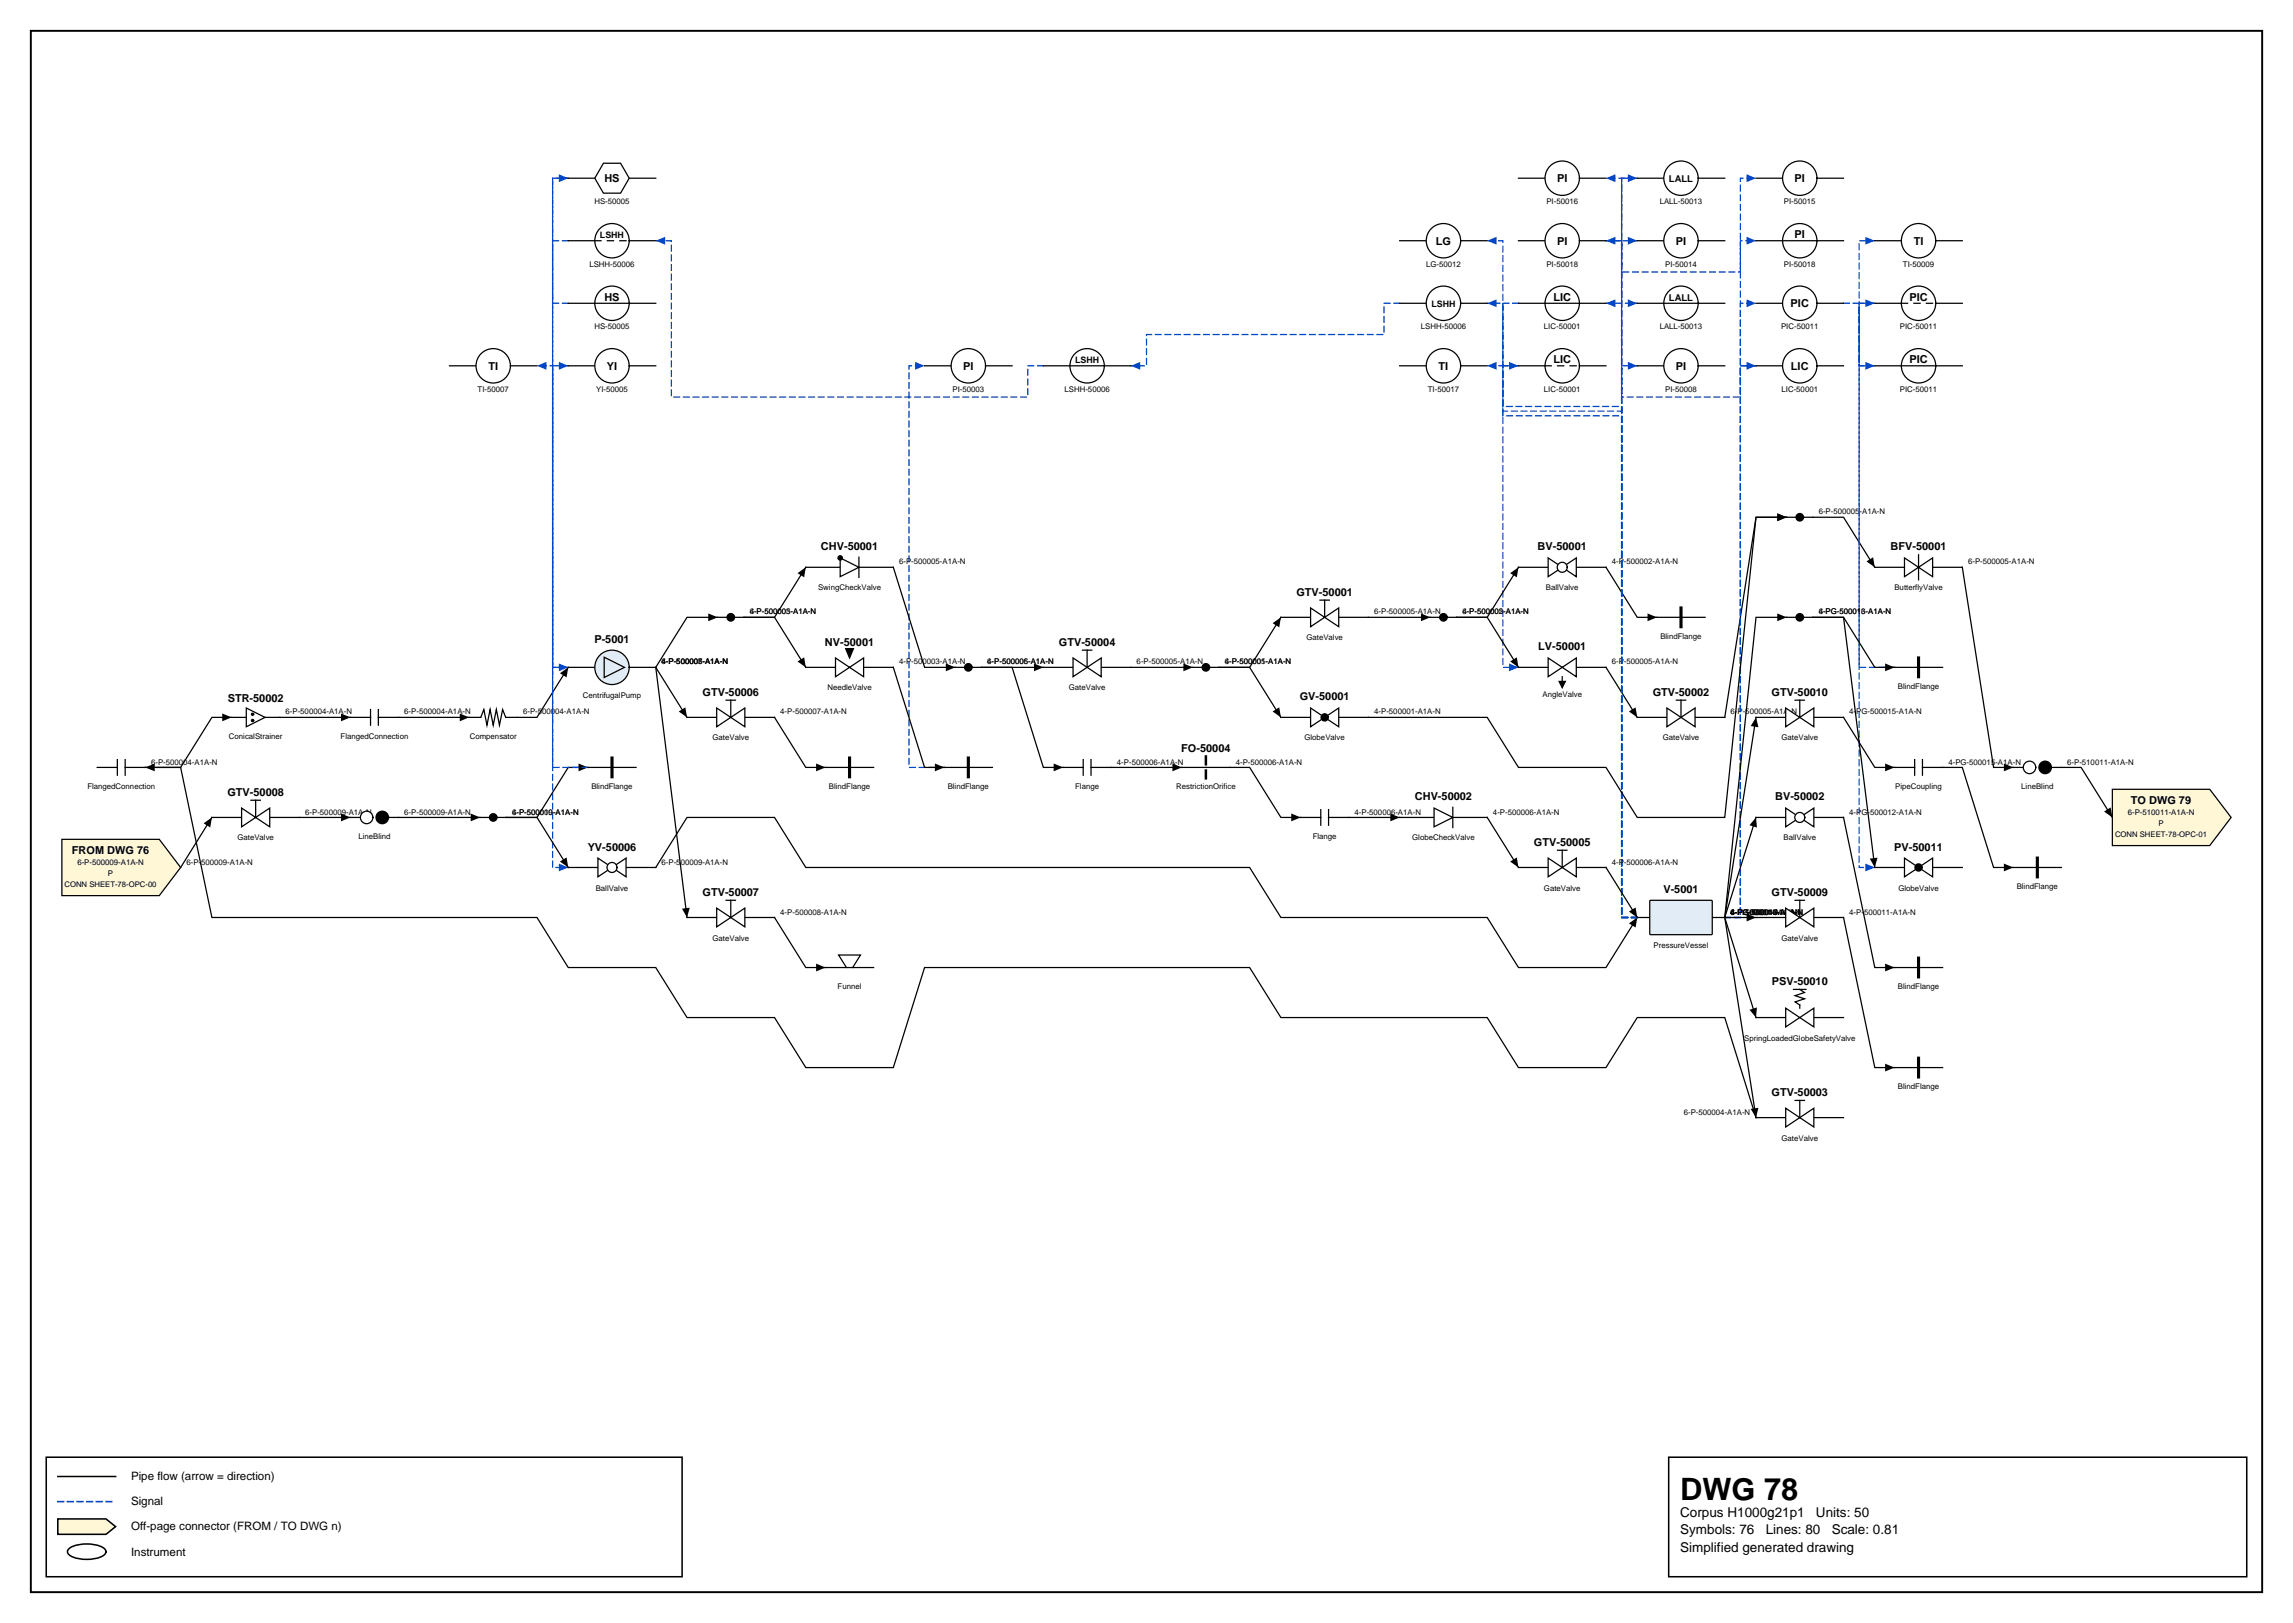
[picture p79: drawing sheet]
<svg xmlns="http://www.w3.org/2000/svg" width="420mm" height="297mm" viewBox="0 0 420 297" stroke-linecap="round" stroke-linejoin="round" font-family="sans-serif">
<defs><g id="words">
<text font-size="5.6" x="307.6" y="274.5">DWG 78</text>
<g font-size="2.5">
<text x="307.6" y="277.6">Corpus H1000g21p1</text>
<text x="307.6" y="280.8">Symbols: 76</text>
<text x="323.3" y="280.8">Lines: 80</text>
<text x="332.5" y="277.6">Units: 50</text>
<text x="335.3" y="280.8">Scale: 0.81</text>
<text x="307.6" y="284">Simplified generated drawing</text>
</g>
<g font-size="2.1">
<text x="24" y="270.9">Pipe flow (arrow = direction)</text>
<text x="24" y="275.5">Signal</text>
<text x="24" y="280.1">Off-page connector (FROM / TO DWG n)</text>
<text x="24" y="284.7">Instrument</text>
</g>
<g font-size="2">
<text x="110.7" y="33.3">HS</text>
<text x="285.1" y="33.3">PI</text>
<text x="328.6" y="33.3">PI</text>
<text x="262.9" y="44.8">LG</text>
<text x="285.1" y="44.8">PI</text>
<text x="306.8" y="44.8">PI</text>
<text x="328.6" y="43.6">PI</text>
<text x="350.4" y="44.8">TI</text>
<text x="110.7" y="55.1">HS</text>
<text x="284.4" y="55.1">LIC</text>
<text x="327.8" y="56.2">PIC</text>
<text x="349.6" y="55.1">PIC</text>
<text x="89.4" y="67.7">TI</text>
<text x="111.1" y="67.7">YI</text>
<text x="176.3" y="67.7">PI</text>
<text x="263.4" y="67.7">TI</text>
<text x="284.4" y="66.5">LIC</text>
<text x="306.8" y="67.7">PI</text>
<text x="327.9" y="67.7">LIC</text>
<text x="349.6" y="66.5">PIC</text>
<text x="150.3" y="100.7">CHV-50001</text>
<text x="281.5" y="100.7">BV-50001</text>
<text x="346.1" y="100.7">BFV-50001</text>
<text x="237.3" y="109">GTV-50001</text>
<text x="108.8" y="117.6">P-5001</text>
<text x="151" y="118.2">NV-50001</text>
<text x="193.9" y="118.2">GTV-50004</text>
<text x="281.6" y="119">LV-50001</text>
<text x="41.7" y="128.5">STR-50002</text>
<text x="128.6" y="127.3">GTV-50006</text>
<text x="238" y="128.2">GV-50001</text>
<text x="302.6" y="127.3">GTV-50002</text>
<text x="324.3" y="127.3">GTV-50010</text>
<text x="216.3" y="137.6">FO-50004</text>
<text x="41.6" y="145.6">GTV-50008</text>
<text x="259" y="146.5">CHV-50002</text>
<text x="325" y="146.5">BV-50002</text>
<text x="390.1" y="147.2">TO DWG 79</text>
<text x="107.6" y="155.7">YV-50006</text>
<text x="280.8" y="154.8">GTV-50005</text>
<text x="346.8" y="155.7">PV-50011</text>
<text x="13.2" y="156.4">FROM DWG 76</text>
<text x="128.6" y="164">GTV-50007</text>
<text x="304.5" y="163.4">V-5001</text>
<text x="324.3" y="164">GTV-50009</text>
<text x="324.4" y="180.3">PSV-50010</text>
<text x="324.3" y="200.6">GTV-50003</text>
</g>
<g font-size="1.7">
<text x="305.6" y="33.3">LALL</text>
<text x="305.6" y="55.1">LALL</text>
</g>
<g font-size="1.6">
<text x="109.8" y="43.6">LSHH</text>
<text x="262.1" y="56.2">LSHH</text>
<text x="196.8" y="66.5">LSHH</text>
</g>
<g font-size="1.4">
<text x="108.8" y="37.3">HS-50005</text>
<text x="283.1" y="37.3">PI-50016</text>
<text x="303.9" y="37.3">LALL-50013</text>
<text x="326.6" y="37.3">PI-50015</text>
<text x="107.9" y="48.8">LSHH-50006</text>
<text x="261.1" y="48.8">LG-50012</text>
<text x="283.1" y="48.8">PI-50018</text>
<text x="304.9" y="48.8">PI-50014</text>
<text x="326.6" y="48.8">PI-50018</text>
<text x="348.4" y="48.8">TI-50009</text>
<text x="108.8" y="60.2">HS-50005</text>
<text x="260.1" y="60.2">LSHH-50006</text>
<text x="282.7" y="60.2">LIC-50001</text>
<text x="303.9" y="60.2">LALL-50013</text>
<text x="326.1" y="60.2">PIC-50011</text>
<text x="347.8" y="60.2">PIC-50011</text>
<text x="87.4" y="71.7">TI-50007</text>
<text x="109.1" y="71.7">YI-50005</text>
<text x="174.4" y="71.7">PI-50003</text>
<text x="194.9" y="71.7">LSHH-50006</text>
<text x="261.4" y="71.7">TI-50017</text>
<text x="282.7" y="71.7">LIC-50001</text>
<text x="304.9" y="71.7">PI-50008</text>
<text x="326.2" y="71.7">LIC-50001</text>
<text x="347.8" y="71.7">PIC-50011</text>
<text x="333" y="94.1">6-P-500005-A1A-N</text>
<text x="164.6" y="103.3">6-P-500005-A1A-N</text>
<text x="295.1" y="103.3">4-P-500002-A1A-N</text>
<text x="360.3" y="103.3">6-P-500005-A1A-N</text>
<text x="137.3" y="112.5">4-P-500003-A1A-N</text>
<text x="137.3" y="112.5">6-P-500005-A1A-N</text>
<text x="149.8" y="108">SwingCheckValve</text>
<text x="251.6" y="112.5">6-P-500005-A1A-N</text>
<text x="267.7" y="112.5">4-P-500002-A1A-N</text>
<text x="267.7" y="112.5">6-P-500005-A1A-N</text>
<text x="283" y="108">BallValve</text>
<text x="333" y="112.5">4-PG-500013-A1A-N</text>
<text x="333" y="112.5">6-PG-500016-A1A-N</text>
<text x="346.8" y="108">ButterflyValve</text>
<text x="239.2" y="117.2">GateValve</text>
<text x="304" y="116.9">BlindFlange</text>
<text x="121.1" y="121.6">6-P-500005-A1A-N</text>
<text x="121.1" y="121.6">4-P-500007-A1A-N</text>
<text x="121.1" y="121.6">4-P-500008-A1A-N</text>
<text x="164.6" y="121.6">4-P-500003-A1A-N</text>
<text x="180.7" y="121.6">4-P-500006-A1A-N</text>
<text x="180.7" y="121.6">6-P-500005-A1A-N</text>
<text x="208.1" y="121.6">6-P-500005-A1A-N</text>
<text x="224.2" y="121.6">6-P-500005-A1A-N</text>
<text x="224.2" y="121.6">4-P-500001-A1A-N</text>
<text x="295.1" y="121.6">6-P-500005-A1A-N</text>
<text x="52.3" y="130.8">6-P-500004-A1A-N</text>
<text x="74" y="130.8">6-P-500004-A1A-N</text>
<text x="95.8" y="130.8">6-P-500004-A1A-N</text>
<text x="106.7" y="127.8">CentrifugalPump</text>
<text x="142.9" y="130.8">4-P-500007-A1A-N</text>
<text x="151.5" y="126.4">NeedleValve</text>
<text x="195.7" y="126.4">GateValve</text>
<text x="251.6" y="130.8">4-P-500001-A1A-N</text>
<text x="282.4" y="127.5">AngleValve</text>
<text x="316.8" y="130.8">6-P-500005-A1A-N</text>
<text x="338.6" y="130.8">4-PG-500015-A1A-N</text>
<text x="347.5" y="126.1">BlindFlange</text>
<text x="41.9" y="135.2">ConicalStrainer</text>
<text x="62.3" y="135.2">FlangedConnection</text>
<text x="86" y="135.2">Compensator</text>
<text x="130.5" y="135.5">GateValve</text>
<text x="238.8" y="135.5">GlobeValve</text>
<text x="304.4" y="135.5">GateValve</text>
<text x="326.2" y="135.5">GateValve</text>
<text x="27.7" y="139.9">6-P-500004-A1A-N</text>
<text x="204.5" y="139.9">4-P-500006-A1A-N</text>
<text x="226.2" y="139.9">4-P-500006-A1A-N</text>
<text x="356.7" y="139.9">4-PG-500015-A1A-N</text>
<text x="378.5" y="139.9">6-P-510011-A1A-N</text>
<text x="16" y="144.4">FlangedConnection</text>
<text x="55.9" y="149.1">6-P-500009-A1A-N</text>
<text x="74" y="149.1">6-P-500009-A1A-N</text>
<text x="93.8" y="149.1">6-P-500009-A1A-N</text>
<text x="93.8" y="149.1">4-P-500010-A1A-N</text>
<text x="108.3" y="144.4">BlindFlange</text>
<text x="151.8" y="144.4">BlindFlange</text>
<text x="173.5" y="144.4">BlindFlange</text>
<text x="196.8" y="144.4">Flange</text>
<text x="215.3" y="144.4">RestrictionOrifice</text>
<text x="248" y="149.1">4-P-500006-A1A-N</text>
<text x="273.3" y="149.1">4-P-500006-A1A-N</text>
<text x="338.6" y="149.1">4-PG-500012-A1A-N</text>
<text x="347" y="144.4">PipeCoupling</text>
<text x="370.1" y="144.4">LineBlind</text>
<text x="389.6" y="149.1">6-P-510011-A1A-N</text>
<text x="43.5" y="153.8">GateValve</text>
<text x="65.6" y="153.5">LineBlind</text>
<text x="240.3" y="153.5">Flange</text>
<text x="258.5" y="153.8">GlobeCheckValve</text>
<text x="326.5" y="153.8">BallValve</text>
<text x="387.2" y="153.2">CONN SHEET-78-OPC-01</text>
<text x="395.2" y="151.1">P</text>
<text x="14.2" y="158.2">6-P-500009-A1A-N</text>
<text x="19.8" y="160.3">P</text>
<text x="34.1" y="158.2">6-P-500009-A1A-N</text>
<text x="121.1" y="158.2">6-P-500009-A1A-N</text>
<text x="295.1" y="158.2">4-P-500006-A1A-N</text>
<text x="11.8" y="162.4">CONN SHEET-78-OPC-00</text>
<text x="109.1" y="163">BallValve</text>
<text x="142.9" y="167.4">4-P-500008-A1A-N</text>
<text x="282.7" y="163">GateValve</text>
<text x="316.8" y="167.4">4-FL-500014-A1A-N</text>
<text x="316.8" y="167.4">6-P-500004-A1A-N</text>
<text x="316.8" y="167.4">4-PG-500012-A1A-N</text>
<text x="316.8" y="167.4">4-PG-500015-A1A-N</text>
<text x="316.8" y="167.4">4-P-500011-A1A-N</text>
<text x="316.8" y="167.4">6-PG-500016-A1A-N</text>
<text x="338.6" y="167.4">4-P-500011-A1A-N</text>
<text x="347.6" y="163">GlobeValve</text>
<text x="369.2" y="162.7">BlindFlange</text>
<text x="130.5" y="172.1">GateValve</text>
<text x="302.8" y="173.6">PressureVessel</text>
<text x="326.2" y="172.1">GateValve</text>
<text x="153.4" y="181">Funnel</text>
<text x="347.5" y="181">BlindFlange</text>
<text x="319.3" y="190.4">SpringLoadedGlobeSafetyValve</text>
<text x="347.5" y="199.3">BlindFlange</text>
<text x="308.3" y="204">6-P-500004-A1A-N</text>
<text x="326.2" y="208.8">GateValve</text>
</g>
</g></defs>
<path d="M5.6 5.6h408.6v285.8h-408.6z" fill="none" stroke="#000" stroke-width=".35"/>
<path d="M8.5 266.7h116.4v21.9h-116.4zM10.6 270.2h10.6M305.5 266.7h105.8v21.9h-105.8z" fill="none" stroke="#000" stroke-width=".28"/>
<path d="M10.6 274.8h10.6" fill="none" stroke="#0046c8" stroke-width=".28" stroke-dasharray="1.1 .7"/>
<path d="M10.6 278h8.8l1.8 1.4-1.8 1.4h-8.8z" fill="#fff7d6" stroke="#000" stroke-width=".28"/>
<path d="M12.7 283.4a6.7 6.7 0 0 1 6.3 0 .72 .72 0 0 1 0 1.2 6.7 6.7 0 0 1-6.3 0 .72 .72 0 0 1 0-1.2z" fill="none" stroke="#000" stroke-width=".28"/>
<path d="M359.3 103.8l5.7 36.7h3.6M42.4 131.3h-3.6l-5.7 9.2h-6.5M225.2 140.5h3.6l5.7 9.1h3.6M355.7 140.5h3.6l5.7 18.3h3.6" fill="none" stroke="#000" stroke-width=".23"/>
<path d="M40.7 130.6l1.7 .7-1.7 .7zM236.4 148.9l1.7 .7-1.7 .7zM366.9 158l1.7 .8-1.7 .7zM366.9 139.7l1.7 .8-1.7 .7z" fill="#000"/>
<path d="M172.9 140.5h-6.5v-73.5h2.9" fill="none" stroke="#0046c8" stroke-width=".23" stroke-dasharray="1.1 .7"/>
<path d="M167.6 66.2l1.7 .8-1.7 .7z" fill="#0046c8"/>
<path d="M147.5 103.8l-5.7 9.2h-5.6h5.6l5.7 9.1M250.5 113h11.4M26.6 140.5h6.5l5.7 27.4h59.5l5.7 9.2h16.1l5.7 9.1h16l5.7 9.2h16.1l5.7-18.3h59.5l5.7 9.1h37.8l5.7 9.2h16l5.7-9.2h16.1l5.7 18.3" fill="none" stroke="#000" stroke-width=".23"/>
<path d="M146 104.9l1.5-1.1-.3 1.9zM260.1 112.3l1.8 .7-1.8 .7zM146 121.1l1.2-.8 .3 1.8zM26.6 140.5l1.7-.8v1.5z" fill="#000"/>
<path d="M299.7 32.6h-2.8v22.9h2.8" fill="none" stroke="#0046c8" stroke-width=".23" stroke-dasharray="1.1 .7"/>
<path d="M298 54.8l1.7 .7-1.7 .7z" fill="#0046c8"/>
<path d="M294 44.1h2.9v5.7h21.7v-5.7h2.9" fill="none" stroke="#0046c8" stroke-width=".23" stroke-dasharray="1.1 .7"/>
<path d="M319.8 43.3l1.7 .8-1.7 .7z" fill="#0046c8"/>
<path d="M327.1 94.7h-5.6l-5.7 36.6M331.9 94.7h5.6l5.7 9.1M51.2 131.3h12.9M163.6 122.1l5.7 18.4h3.6" fill="none" stroke="#000" stroke-width=".23"/>
<path d="M325.4 94l1.7 .7-1.7 .7zM341.7 102.8l1.2-.8 .3 1.8zM62.4 130.6l1.7 .7-1.7 .7zM171.2 139.7l1.7 .8-1.7 .7z" fill="#000"/>
<path d="M321.5 67h-2.9v5.7h-21.7v-17.2h-2.9" fill="none" stroke="#0046c8" stroke-width=".23" stroke-dasharray="1.1 .7"/>
<path d="M294 55.5l1.7-.7v1.4z" fill="#0046c8"/>
<path d="M278 67h-2.9v55.1h2.9" fill="none" stroke="#0046c8" stroke-width=".23" stroke-dasharray="1.1 .7"/>
<path d="M276.3 121.4l1.7 .7-1.7 .8z" fill="#0046c8"/>
<path d="M104 55.5h-2.8v-22.9h2.8" fill="none" stroke="#0046c8" stroke-width=".23" stroke-dasharray="1.1 .7"/>
<path d="M102.3 31.9l1.7 .7-1.7 .7z" fill="#0046c8"/>
<path d="M104 44.1h-2.8v114.7h2.8" fill="none" stroke="#0046c8" stroke-width=".23" stroke-dasharray="1.1 .7"/>
<path d="M102.3 158l1.7 .8-1.7 .7z" fill="#0046c8"/>
<path d="M294 103.8l5.7 9.2h3.7M141.8 131.3l5.7 9.2h3.6" fill="none" stroke="#000" stroke-width=".23"/>
<path d="M301.6 112.3l1.8 .7-1.8 .7zM149.4 139.7l1.7 .8-1.7 .7z" fill="#000"/>
<path d="M337.5 55.5h2.9v11.5h2.8" fill="none" stroke="#0046c8" stroke-width=".23" stroke-dasharray="1.1 .7"/>
<path d="M341.5 66.2l1.7 .8-1.7 .7z" fill="#0046c8"/>
<path d="M104 32.6h-2.8v89.5h2.8" fill="none" stroke="#0046c8" stroke-width=".23" stroke-dasharray="1.1 .7"/>
<path d="M102.3 121.4l1.7 .7-1.7 .8z" fill="#0046c8"/>
<path d="M104 122.1l-5.7 9.2h-3.6M38.8 149.6l-5.7 9.2M73 149.6h14.9M120.1 158.8l5.7-9.2h16l5.7 9.2h81.3l5.7 9.1h37.8l5.7 9.2h16l5.7-9.2M246.9 149.6h9.4M272.3 149.6l5.7 9.2" fill="none" stroke="#000" stroke-width=".23"/>
<path d="M102.5 123.2l1.5-1.1-.3 1.9zM37.3 150.7l1.5-1.1-.3 1.8zM86.2 148.9l1.7 .7-1.7 .7zM254.5 148.9l1.8 .7-1.8 .7zM276.5 157.7l1.2-.8 .3 1.9zM298.2 169l1.5-1.1-.3 1.9z" fill="#000"/>
<path d="M104 122.1h-2.8v-55.1h2.8" fill="none" stroke="#0046c8" stroke-width=".23" stroke-dasharray="1.1 .7"/>
<path d="M102.3 66.2l1.7 .8-1.7 .7z" fill="#0046c8"/>
<path d="M131.4 113h-5.6l-5.7 9.1M120.1 122.1l5.7 9.2M120.1 122.1l5.7 45.8M294 122.1l5.7 9.2M337.5 149.6l5.7 27.5h3.6" fill="none" stroke="#000" stroke-width=".23"/>
<path d="M129.7 112.3l1.7 .7-1.7 .7zM124.3 130.2l1.2-.7 .3 1.8zM298.2 130.2l1.2-.7 .3 1.8zM124.9 166.3l1.4-.2-.5 1.8zM345.1 176.4l1.7 .7-1.7 .7z" fill="#000"/>
<path d="M299.7 167.9h-2.8v-100.9h2.8" fill="none" stroke="#0046c8" stroke-width=".23" stroke-dasharray="1.1 .7"/>
<path d="M298 66.2l1.7 .8-1.7 .7z" fill="#0046c8"/>
<path d="M321.5 186.2l-5.7-18.3 5.7 36.6" fill="none" stroke="#000" stroke-width=".23"/>
<path d="M320.3 184.8l1.4-.4-.2 1.8zM320.5 203l1.4-.3-.4 1.8z" fill="#000"/>
<path d="M299.7 167.9h-2.8v-123.8h2.8" fill="none" stroke="#0046c8" stroke-width=".23" stroke-dasharray="1.1 .7"/>
<path d="M298 43.3l1.7 .8-1.7 .7z" fill="#0046c8"/>
<path d="M299.7 167.9h-2.8v-135.3h2.8" fill="none" stroke="#0046c8" stroke-width=".23" stroke-dasharray="1.1 .7"/>
<path d="M298 31.9l1.7 .7-1.7 .7z" fill="#0046c8"/>
<path d="M299.7 167.9h-2.8v-123.8h-2.9" fill="none" stroke="#0046c8" stroke-width=".23" stroke-dasharray="1.1 .7"/>
<path d="M294 44.1l1.7-.8v1.5z" fill="#0046c8"/>
<path d="M299.7 167.9h-2.8v-135.3h-2.9" fill="none" stroke="#0046c8" stroke-width=".23" stroke-dasharray="1.1 .7"/>
<path d="M294 32.6l1.7-.7v1.4z" fill="#0046c8"/>
<path d="M315.8 167.9h2.8v-100.9h2.9" fill="none" stroke="#0046c8" stroke-width=".23" stroke-dasharray="1.1 .7"/>
<path d="M319.8 66.2l1.7 .8-1.7 .7z" fill="#0046c8"/>
<path d="M315.8 167.9h2.8v-112.4h2.9" fill="none" stroke="#0046c8" stroke-width=".23" stroke-dasharray="1.1 .7"/>
<path d="M319.8 54.8l1.7 .7-1.7 .7z" fill="#0046c8"/>
<path d="M315.8 167.9h2.8v-135.3h2.9" fill="none" stroke="#0046c8" stroke-width=".23" stroke-dasharray="1.1 .7"/>
<path d="M319.8 31.9l1.7 .7-1.7 .7z" fill="#0046c8"/>
<path d="M299.7 167.9h-2.8v-93.5h-21.8v-7.4h-2.8" fill="none" stroke="#0046c8" stroke-width=".23" stroke-dasharray="1.1 .7"/>
<path d="M272.3 67l1.7-.8v1.5z" fill="#0046c8"/>
<path d="M321.5 149.6l-5.7 18.3" fill="none" stroke="#000" stroke-width=".23"/>
<path d="M321.5 149.6l.2 1.9-1.4-.5z" fill="#000"/>
<path d="M299.7 167.9h-2.8v-92.7h-21.8v-19.7h-2.8" fill="none" stroke="#0046c8" stroke-width=".23" stroke-dasharray="1.1 .7"/>
<path d="M272.3 55.5l1.7-.7v1.4z" fill="#0046c8"/>
<path d="M321.5 131.3l-5.7 36.6h5.7" fill="none" stroke="#000" stroke-width=".23"/>
<path d="M321.5 131.3l.4 1.8-1.4-.2zM319.8 167.2l1.7 .7-1.7 .7z" fill="#000"/>
<path d="M299.7 167.9h-2.8v-91.8h-21.8v-32h-2.8" fill="none" stroke="#0046c8" stroke-width=".23" stroke-dasharray="1.1 .7"/>
<path d="M272.3 44.1l1.7-.8v1.5z" fill="#0046c8"/>
<path d="M327.1 113h-5.6l-5.7 54.9M107.6 140.5h-3.6l-5.7 9.1h-5.6h5.6l5.7 9.2M203.4 140.5h13" fill="none" stroke="#000" stroke-width=".23"/>
<path d="M325.4 112.3l1.7 .7-1.7 .7zM102.5 157.7l1.2-.8 .3 1.9zM105.9 139.7l1.7 .8-1.7 .7zM214.7 139.7l1.7 .8-1.7 .7z" fill="#000"/>
<path d="M343.2 67h-2.8v-11.5h2.8" fill="none" stroke="#0046c8" stroke-width=".23" stroke-dasharray="1.1 .7"/>
<path d="M341.5 54.8l1.7 .7-1.7 .7z" fill="#0046c8"/>
<path d="M207 122.1h11.4" fill="none" stroke="#000" stroke-width=".23"/>
<path d="M216.7 121.4l1.7 .7-1.7 .8z" fill="#000"/>
<path d="M346.8 122.1h-6.4v-78h2.8" fill="none" stroke="#0046c8" stroke-width=".23" stroke-dasharray="1.1 .7"/>
<path d="M341.5 43.3l1.7 .8-1.7 .7z" fill="#0046c8"/>
<path d="M278 103.8l-5.7 9.2h-5.6h5.6l5.7 9.1" fill="none" stroke="#000" stroke-width=".23"/>
<path d="M276.5 104.9l1.5-1.1-.3 1.9zM276.5 121.1l1.2-.8 .3 1.8z" fill="#000"/>
<path d="M343.2 55.5h-2.8v103.3h2.8" fill="none" stroke="#0046c8" stroke-width=".23" stroke-dasharray="1.1 .7"/>
<path d="M341.5 158l1.7 .8-1.7 .7z" fill="#0046c8"/>
<path d="M278 55.5h-2.9v11.5h2.9" fill="none" stroke="#0046c8" stroke-width=".23" stroke-dasharray="1.1 .7"/>
<path d="M276.3 66.2l1.7 .8-1.7 .7z" fill="#0046c8"/>
<path d="M327.1 94.7h-5.6l-5.7 54.9h-16.1l-5.7-9.1h-16l-5.7-9.2h-21.8M234.5 113l-5.7 9.1h-5.6h5.6l5.7 9.2" fill="none" stroke="#000" stroke-width=".23"/>
<path d="M325.4 94l1.7 .7-1.7 .7zM233 114.1l1.5-1.1-.3 1.8zM233 130.2l1.2-.7 .3 1.8z" fill="#000"/>
<path d="M256.3 55.5h-2.9v5.7h-43.5v5.8h-2.9" fill="none" stroke="#0046c8" stroke-width=".23" stroke-dasharray="1.1 .7"/>
<path d="M207 67l1.8-.8v1.5z" fill="#0046c8"/>
<path d="M54.8 149.6h9.3" fill="none" stroke="#000" stroke-width=".23"/>
<path d="M62.4 148.9l1.7 .7-1.7 .7z" fill="#000"/>
<path d="M191 67h-2.8v5.7h-65.3v-28.6h-2.8" fill="none" stroke="#0046c8" stroke-width=".23" stroke-dasharray="1.1 .7"/>
<path d="M120.1 44.1l1.7-.8v1.5z" fill="#0046c8"/>
<path d="M107.6 140.5h-6.4v-73.5h-2.9" fill="none" stroke="#0046c8" stroke-width=".23" stroke-dasharray="1.1 .7"/>
<path d="M98.3 67l1.7-.8v1.5z" fill="#0046c8"/>
<g fill="none" stroke="#000" stroke-width=".23">
<path d="M299.7 67h4.9M310.9 67h4.9M163.6 103.8l5.7 18.3h5.6M73 131.3h12.9M191 122.1h-11.3h5.6l5.7 18.4h3.6M337.5 131.3l5.7 9.2h3.6M346.8 122.1h-3.6l-5.7-9.1h-5.6h5.6l5.7 45.8M216.4 140.5h8.8M294 158.8l5.7 9.1M368.6 158.8h8.8M377.4 140.5h3.6l5.7 9.1M141.8 167.9l5.7 9.2h3.6"/>
<path d="M337.5 167.9l5.7 27.5h3.6"/>
</g>
<path d="M84.2 130.6l1.7 .7-1.7 .7zM173.2 121.4l1.7 .7-1.7 .8zM189.3 121.4l1.7 .7-1.7 .8zM345.1 121.4l1.7 .7-1.7 .8zM192.9 139.7l1.7 .8-1.7 .7zM342.3 157.1l1.4-.1-.5 1.8zM345.1 139.7l1.7 .8-1.7 .7zM385.2 148.5l1.2-.7 .3 1.8zM149.4 176.4l1.7 .7-1.7 .7zM298.2 166.8l1.2-.7 .3 1.8zM345.1 194.7l1.7 .7-1.7 .7z" fill="#000"/>
<path d="M220.8 138.4v1.5M220.8 141v1.5" fill="none" stroke="#000" stroke-width=".46"/>
<path d="M373 157v3.5" fill="none" stroke="#000" stroke-width=".57"/>
<circle cx="307.8" cy="66.9" r="3.1" fill="#fff" stroke="#000" stroke-width=".23"/>
<path d="M21.5 139v2.9M22.9 139v2.9M17.8 140.5h3.7M22.9 140.5h3.7M321.5 186.2h5.4M332.1 186.2h5.4" fill="none" stroke="#000" stroke-width=".23"/>
<path d="M326.9 184.5l5.2 3.4v-3.4l-5.2 3.4z" fill="#fff" stroke="#000" stroke-width=".23"/>
<path d="M343.2 103.8h5.5M353.8 103.8h5.5M350.5 139v2.9M352 139v2.9M346.8 140.5h3.7M352 140.5h3.7M328.4 181.1h2.3M329.5 181.1l.9 .6-1.8 .5 1.8 .6-1.8 .6 .9 .5v.6" fill="none" stroke="#000" stroke-width=".23"/>
<path d="M348.7 102.1l5.1 3.4v-3.4l-5.1 3.4z" fill="#fff" stroke="#000" stroke-width=".23"/>
<path d="M299.7 55.5h4.9M310.9 55.5h4.9M351.3 101.5v4.6M172.9 140.5h8.8" fill="none" stroke="#000" stroke-width=".23"/>
<path d="M177.3 138.7v3.5" fill="none" stroke="#000" stroke-width=".57"/>
<circle cx="307.8" cy="55.5" r="3.1" fill="#fff" stroke="#000" stroke-width=".23"/>
<path d="M304.6 55.5h6.3M104 67h4.9M115.2 67h4.9" fill="none" stroke="#000" stroke-width=".23"/>
<circle cx="112" cy="66.9" r="3.1" fill="#fff" stroke="#000" stroke-width=".23"/>
<path d="M234.5 113h5.4M245.1 113h5.4" fill="none" stroke="#000" stroke-width=".23"/>
<path d="M239.9 111.3l5.2 3.4v-3.4l-5.2 3.4z" fill="#fff" stroke="#000" stroke-width=".23"/>
<path d="M131.4 113h4.8M241.7 109.8h1.7M242.5 109.8v3.2M321.5 204.5h5.4M332.1 204.5h5.4" fill="none" stroke="#000" stroke-width=".23"/>
<circle cx="133.8" cy="113" r=".69" fill="#000" stroke="#000" stroke-width=".23"/>
<path d="M326.9 202.8l5.2 3.5v-3.5l-5.2 3.5z" fill="#fff" stroke="#000" stroke-width=".23"/>
<path d="M299.7 44.1h4.9M310.9 44.1h4.9M328.6 201.4h1.8M329.5 201.4v3.1" fill="none" stroke="#000" stroke-width=".23"/>
<circle cx="307.8" cy="44.1" r="3.1" fill="#fff" stroke="#000" stroke-width=".23"/>
<path d="M299.7 32.6h4.9M310.9 32.6h4.9" fill="none" stroke="#000" stroke-width=".23"/>
<circle cx="307.8" cy="32.6" r="3.1" fill="#fff" stroke="#000" stroke-width=".23"/>
<path d="M278 44.1h4.9M289.2 44.1h4.8" fill="none" stroke="#000" stroke-width=".23"/>
<circle cx="286" cy="44.1" r="3.1" fill="#fff" stroke="#000" stroke-width=".23"/>
<path d="M299.7 131.3h5.5M310.3 131.3h5.5" fill="none" stroke="#000" stroke-width=".23"/>
<path d="M305.2 129.6l5.1 3.4v-3.4l-5.1 3.4z" fill="#fff" stroke="#000" stroke-width=".23"/>
<path d="M327.1 94.7h4.8M147.5 122.1h5.5M158.1 122.1h5.5M306.9 128.1h1.7M307.8 128.1v3.2" fill="none" stroke="#000" stroke-width=".23"/>
<circle cx="329.5" cy="94.7" r=".69" fill="#000" stroke="#000" stroke-width=".23"/>
<path d="M153 120.4l5.1 3.5v-3.5l-5.1 3.5z" fill="#fff" stroke="#000" stroke-width=".23"/>
<path d="M154.8 118.7h1.5l-.8 1.7z" fill="#000" stroke="#000" stroke-width=".23"/>
<path d="M42.4 131.3h2.7M48.5 131.3h2.7" fill="none" stroke="#000" stroke-width=".23"/>
<path d="M45.1 129.6l3.4 1.7-3.4 1.7z" fill="#fff" stroke="#000" stroke-width=".23"/>
<g fill="#000" stroke="#000" stroke-width=".23">
<circle cx="46.2" cy="130.7" r=".2"/>
<circle cx="46.2" cy="131.9" r=".2"/>
</g>
<path d="M278 32.6h4.9M289.2 32.6h4.8" fill="none" stroke="#000" stroke-width=".23"/>
<circle cx="286" cy="32.6" r="3.1" fill="#fff" stroke="#000" stroke-width=".23"/>
<path d="M321.5 67h4.9M332.7 67h4.8" fill="none" stroke="#000" stroke-width=".23"/>
<circle cx="329.5" cy="66.9" r="3.1" fill="#fff" stroke="#000" stroke-width=".23"/>
<path d="M278 67h4.9M289.2 67h4.8" fill="none" stroke="#000" stroke-width=".23"/>
<circle cx="286" cy="66.9" r="3.1" fill="#fff" stroke="#000" stroke-width=".23"/>
<path d="M104 55.5h4.9M115.2 55.5h4.9M282.9 67h1.1M285.2 67h1.1M287.4 67h1.2M346.8 195.4h8.9" fill="none" stroke="#000" stroke-width=".23"/>
<path d="M351.3 193.7v3.4" fill="none" stroke="#000" stroke-width=".57"/>
<circle cx="112" cy="55.5" r="3.1" fill="#fff" stroke="#000" stroke-width=".23"/>
<path d="M104 44.1h4.9M108.9 55.5h6.3M115.2 44.1h4.9" fill="none" stroke="#000" stroke-width=".23"/>
<circle cx="112" cy="44.1" r="3.1" fill="#fff" stroke="#000" stroke-width=".23"/>
<path d="M108.9 44.1h1.1M111.2 44.1h1.1M113.5 44.1h1.1M278 103.8h5.4M288.6 103.8h5.4" fill="none" stroke="#000" stroke-width=".23"/>
<g fill="#fff" stroke="#000" stroke-width=".23">
<path d="M283.4 102.1l5.2 3.4v-3.4l-5.2 3.4z"/>
<circle cx="286" cy="103.8" r=".92"/>
</g>
<path d="M125.8 131.3h5.4M136.4 131.3h5.4" fill="none" stroke="#000" stroke-width=".23"/>
<path d="M131.2 129.6l5.2 3.4v-3.4l-5.2 3.4z" fill="#fff" stroke="#000" stroke-width=".23"/>
<path d="M321.5 55.5h4.9M332.7 55.5h4.8M132.9 128.1h1.8M133.8 128.1v3.2" fill="none" stroke="#000" stroke-width=".23"/>
<circle cx="329.5" cy="55.5" r="3.1" fill="#fff" stroke="#000" stroke-width=".23"/>
<path d="M321.5 44.1h4.9M332.7 44.1h4.8" fill="none" stroke="#000" stroke-width=".23"/>
<circle cx="329.5" cy="44.1" r="3.1" fill="#fff" stroke="#000" stroke-width=".23"/>
<path d="M321.5 32.6h4.9M332.7 32.6h4.8M326.4 44.1h6.3" fill="none" stroke="#000" stroke-width=".23"/>
<circle cx="329.5" cy="32.6" r="3.1" fill="#fff" stroke="#000" stroke-width=".23"/>
<path d="M104 32.6h4.9M115.2 32.6h4.9" fill="none" stroke="#000" stroke-width=".23"/>
<path d="M110.5 29.9h3.1l1.6 2.7-1.6 2.8h-3.1l-1.6-2.8z" fill="#fff" stroke="#000" stroke-width=".23"/>
<path d="M104 158.8h5.5M114.6 158.8h5.5M238.1 149.6h3.7M241.8 148.2v2.8M243.2 149.6h3.7M243.2 148.2v2.8" fill="none" stroke="#000" stroke-width=".23"/>
<g fill="#fff" stroke="#000" stroke-width=".23">
<path d="M109.5 157l5.1 3.5v-3.5l-5.1 3.5z"/>
<circle cx="112" cy="158.8" r=".92"/>
</g>
<path d="M11.3 153.6h17.9l3.9 5.2-3.9 5.1h-17.9z" fill="#fff7d6" stroke="#000" stroke-width=".23"/>
<path d="M169.3 67h4.8M180.4 67h4.9" fill="none" stroke="#000" stroke-width=".23"/>
<circle cx="177.3" cy="66.9" r="3.1" fill="#fff" stroke="#000" stroke-width=".23"/>
<path d="M256.3 149.6h6.3M266 149.6h6.3" fill="none" stroke="#000" stroke-width=".23"/>
<path d="M262.6 147.9l3.4 1.7-3.4 1.7z" fill="#fff" stroke="#000" stroke-width=".23"/>
<path d="M64.1 149.6h1.9M71.1 149.6h1.9M266 147.7v3.8" fill="none" stroke="#000" stroke-width=".23"/>
<circle cx="67.1" cy="149.6" r="1.14" fill="#fff" stroke="#000" stroke-width=".23"/>
<circle cx="70" cy="149.6" r="1.14" fill="#000" stroke="#000" stroke-width=".23"/>
<path d="M256.3 67h4.8M267.4 67h4.9" fill="none" stroke="#000" stroke-width=".23"/>
<circle cx="264.3" cy="67" r="3.1" fill="#fff" stroke="#000" stroke-width=".23"/>
<path d="M82.3 67h4.9M93.4 67h4.9" fill="none" stroke="#000" stroke-width=".23"/>
<circle cx="90.3" cy="66.9" r="3.1" fill="#fff" stroke="#000" stroke-width=".23"/>
<path d="M85.9 131.3h2.1l.6-1.4 .6 2.8 .5-2.8 .6 2.8 .6-2.8 .5 2.8 .6-2.8 .6 1.4h2.1M104 122.1h4.9M115.2 122.1h4.9" fill="none" stroke="#000" stroke-width=".23"/>
<circle cx="112" cy="122.1" r="3.1" fill="#e2ecf7" stroke="#000" stroke-width=".23"/>
<path d="M110.6 120.3l3.7 1.8-3.7 1.9zM278 122.1h5.4M288.6 122.1h5.4" fill="none" stroke="#000" stroke-width=".23"/>
<path d="M283.4 120.4l5.2 3.5v-3.5l-5.2 3.5z" fill="#fff" stroke="#000" stroke-width=".23"/>
<path d="M286 123.9v1.1M151.1 140.5h8.8M321.5 149.6h5.4M332.1 149.6h5.4" fill="none" stroke="#000" stroke-width=".23"/>
<path d="M285.4 124.7h1.2l-.6 1.2z" fill="#000" stroke="#000" stroke-width=".23"/>
<path d="M155.5 138.7v3.5" fill="none" stroke="#000" stroke-width=".57"/>
<g fill="#fff" stroke="#000" stroke-width=".23">
<path d="M326.9 147.9l5.2 3.4v-3.4l-5.2 3.4z"/>
<circle cx="329.5" cy="149.6" r=".92"/>
</g>
<path d="M299.7 167.9h2.3M313.5 167.9h2.3" fill="none" stroke="#000" stroke-width=".23"/>
<path d="M302.1 164.8h11.3v6.2h-11.3z" fill="#e2ecf7" stroke="#000" stroke-width=".23"/>
<path d="M198.3 139v2.9M199.7 139v2.9M87.9 149.6h4.8M194.6 140.5h3.7M199.7 140.5h3.7M151.1 177.1h3.9M156.1 177.1h3.8" fill="none" stroke="#000" stroke-width=".23"/>
<circle cx="90.3" cy="149.6" r=".69" fill="#000" stroke="#000" stroke-width=".23"/>
<path d="M153.5 174.8h4l-1.4 2.3h-1.1z" fill="#fff" stroke="#000" stroke-width=".23"/>
<path d="M343.2 67h4.9M354.4 67h4.9" fill="none" stroke="#000" stroke-width=".23"/>
<circle cx="351.3" cy="67" r="3.1" fill="#fff" stroke="#000" stroke-width=".23"/>
<path d="M348.1 67h6.3M191 122.1h5.5M201.6 122.1h5.4" fill="none" stroke="#000" stroke-width=".23"/>
<path d="M196.5 120.4l5.1 3.5v-3.5l-5.1 3.5z" fill="#fff" stroke="#000" stroke-width=".23"/>
<path d="M198.2 119h1.7M199 119v3.1M303.4 113h8.8M346.8 122.1h8.9" fill="none" stroke="#000" stroke-width=".23"/>
<path d="M307.8 111.3v3.4M351.3 120.4v3.5" fill="none" stroke="#000" stroke-width=".57"/>
<path d="M386.7 144.5h17.9l3.9 5.1-3.9 5.2h-17.9z" fill="#fff7d6" stroke="#000" stroke-width=".23"/>
<path d="M343.2 55.5h4.9M354.4 55.5h4.9M261.9 113h4.8" fill="none" stroke="#000" stroke-width=".23"/>
<circle cx="264.3" cy="113" r=".69" fill="#000" stroke="#000" stroke-width=".23"/>
<circle cx="351.3" cy="55.5" r="3.1" fill="#fff" stroke="#000" stroke-width=".23"/>
<path d="M278 55.5h4.9M289.2 55.5h4.8M348.1 55.5h1.1M350.4 55.5h1.1M352.7 55.5h1.1" fill="none" stroke="#000" stroke-width=".23"/>
<circle cx="286" cy="55.5" r="3.1" fill="#fff" stroke="#000" stroke-width=".23"/>
<path d="M282.9 55.5h6.3M234.5 131.3h5.4M245.1 131.3h5.4" fill="none" stroke="#000" stroke-width=".23"/>
<path d="M239.9 129.6l5.2 3.4v-3.4l-5.2 3.4z" fill="#fff" stroke="#000" stroke-width=".23"/>
<g fill="#000" stroke="#000" stroke-width=".23">
<circle cx="220.8" cy="122.1" r=".69"/>
<circle cx="242.5" cy="131.3" r=".66"/>
</g>
<path d="M256.3 55.5h4.8M267.4 55.5h4.9M218.4 122.1h4.8" fill="none" stroke="#000" stroke-width=".23"/>
<circle cx="264.3" cy="55.5" r="3.1" fill="#fff" stroke="#000" stroke-width=".23"/>
<path d="M38.8 149.6h5.4M49.4 149.6h5.4" fill="none" stroke="#000" stroke-width=".23"/>
<path d="M44.2 147.9l5.2 3.4v-3.4l-5.2 3.4z" fill="#fff" stroke="#000" stroke-width=".23"/>
<path d="M191 67h4.9M202.2 67h4.8M45.9 146.5h1.8M46.8 146.5v3.1" fill="none" stroke="#000" stroke-width=".23"/>
<circle cx="199" cy="66.9" r="3.1" fill="#fff" stroke="#000" stroke-width=".23"/>
<path d="M195.9 67h6.3M107.6 140.5h8.9M343.2 158.8h5.5M353.8 158.8h5.5" fill="none" stroke="#000" stroke-width=".23"/>
<path d="M112 138.7v3.5" fill="none" stroke="#000" stroke-width=".57"/>
<path d="M348.7 157l5.1 3.5v-3.5l-5.1 3.5z" fill="#fff" stroke="#000" stroke-width=".23"/>
<circle cx="351.3" cy="158.8" r=".66" fill="#000" stroke="#000" stroke-width=".23"/>
<path d="M343.2 44.1h4.9M354.4 44.1h4.9" fill="none" stroke="#000" stroke-width=".23"/>
<circle cx="351.3" cy="44.1" r="3.1" fill="#fff" stroke="#000" stroke-width=".23"/>
<path d="M147.5 103.8h6.3M157.3 103.8h6.3" fill="none" stroke="#000" stroke-width=".23"/>
<path d="M153.8 102.1l3.5 1.7-3.5 1.7z" fill="#fff" stroke="#000" stroke-width=".23"/>
<path d="M157.3 102v3.7M125.8 167.9h5.4M136.4 167.9h5.4" fill="none" stroke="#000" stroke-width=".23"/>
<circle cx="153.8" cy="102.1" r=".4" fill="#000" stroke="#000" stroke-width=".23"/>
<path d="M131.2 166.2l5.2 3.4v-3.4l-5.2 3.4z" fill="#fff" stroke="#000" stroke-width=".23"/>
<path d="M321.5 131.3h5.4M332.1 131.3h5.4M132.9 164.8h1.8M133.8 164.8v3.1" fill="none" stroke="#000" stroke-width=".23"/>
<path d="M326.9 129.6l5.2 3.4v-3.4l-5.2 3.4z" fill="#fff" stroke="#000" stroke-width=".23"/>
<path d="M328.6 128.1h1.8M329.5 128.1v3.2M321.5 167.9h5.4M332.1 167.9h5.4" fill="none" stroke="#000" stroke-width=".23"/>
<path d="M326.9 166.2l5.2 3.4v-3.4l-5.2 3.4z" fill="#fff" stroke="#000" stroke-width=".23"/>
<path d="M256.3 44.1h4.8M267.4 44.1h4.9M328.6 164.8h1.8M329.5 164.8v3.1" fill="none" stroke="#000" stroke-width=".23"/>
<circle cx="264.3" cy="44.1" r="3.1" fill="#fff" stroke="#000" stroke-width=".23"/>
<path d="M327.1 113h4.8M174.9 122.1h4.8M368.6 140.5h1.8M375.6 140.5h1.8M346.8 177.1h8.9" fill="none" stroke="#000" stroke-width=".23"/>
<g fill="#000" stroke="#000" stroke-width=".23">
<circle cx="329.5" cy="113" r=".69"/>
<circle cx="177.3" cy="122.1" r=".69"/>
</g>
<path d="M351.3 175.4v3.4" fill="none" stroke="#000" stroke-width=".57"/>
<circle cx="371.6" cy="140.4" r="1.14" fill="#fff" stroke="#000" stroke-width=".23"/>
<circle cx="374.4" cy="140.4" r="1.15" fill="#000" stroke="#000" stroke-width=".23"/>
<path d="M278 158.8h5.4M288.6 158.8h5.4" fill="none" stroke="#000" stroke-width=".23"/>
<path d="M283.4 157l5.2 3.5v-3.5l-5.2 3.5z" fill="#fff" stroke="#000" stroke-width=".23"/>
<path d="M64.1 131.3h3.7M67.8 129.9v2.8M69.3 131.3h3.7M69.3 129.9v2.8M285.2 155.6h1.7M286 155.6v3.2" fill="none" stroke="#000" stroke-width=".23"/>
<use href="#words"/>
</svg>
